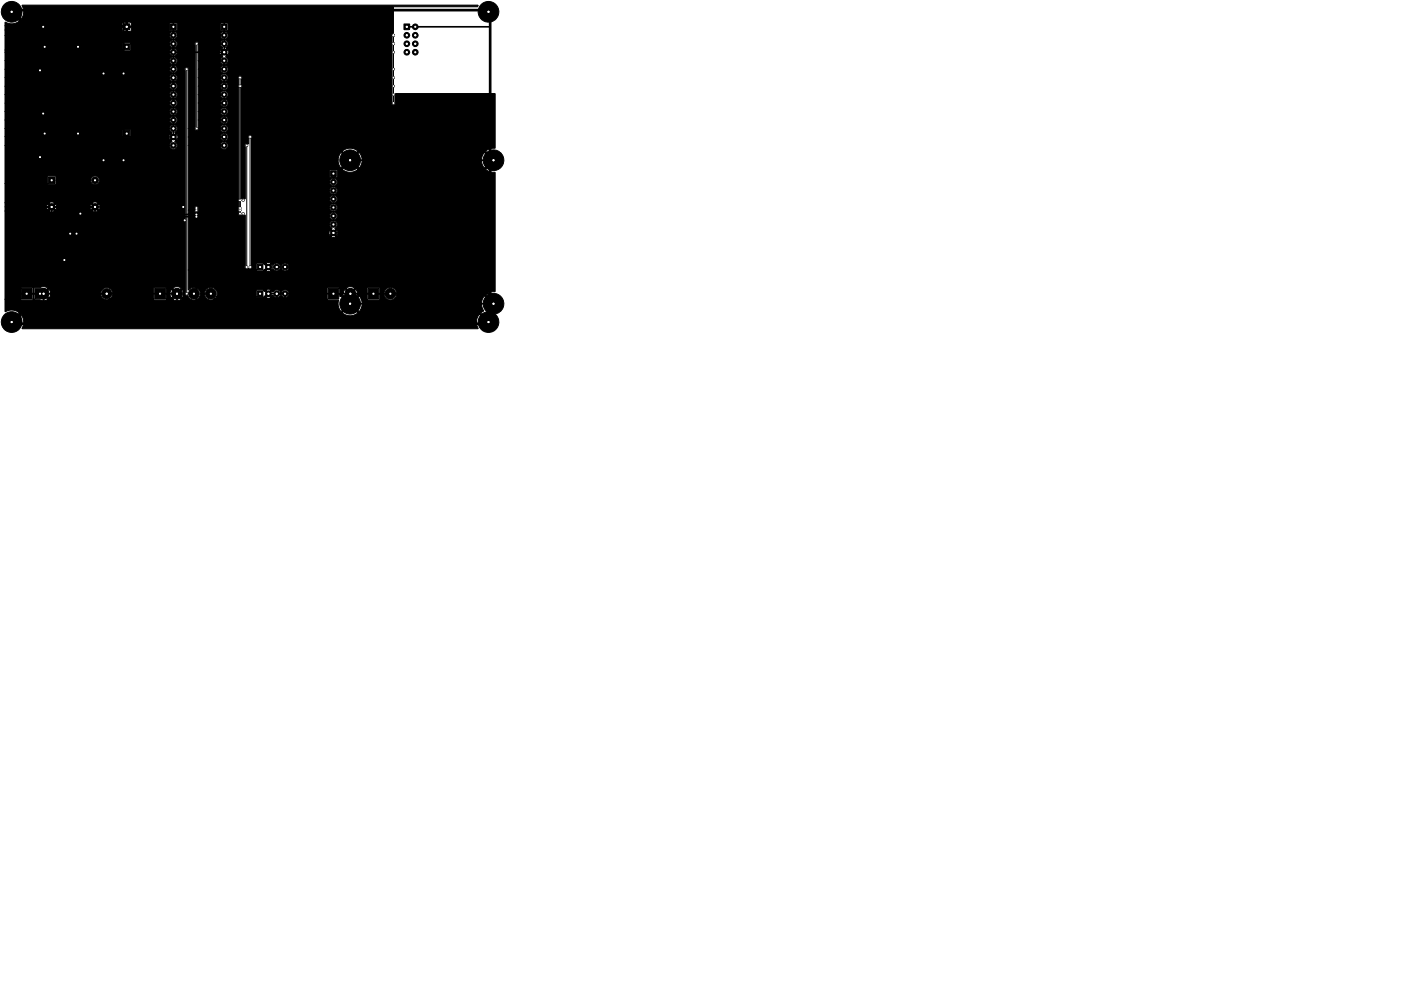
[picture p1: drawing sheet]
<svg xmlns="http://www.w3.org/2000/svg" width="420mm" height="297mm" viewBox="0 0 420 297" stroke-linecap="round" stroke-linejoin="round" font-family="sans-serif">
<g fill="#000" stroke="#000" stroke-width=".3">
<path d="M37.1 13.1h1.8v1.8h-1.8zM37.1 7.1h1.8v1.8h-1.8zM51.2 7.2h1.7v1.7h-1.7zM66.4 7.2h1.7v1.7h-1.7zM121.2 7.2h1.6v1.7h-1.6zM3.2 3.4l.4-.1 2.6 2.6a3.9 3.9 0 0 0 .5-4.3l136.7 .1-.3 .3h-25.1l-.1 8a.65 .65 0 0 0-.3 1.1l-.2 2 .2 .5-.2 2.1 .2 .4v4.2l-.2 .4 .2 .5-.2 2.1 .2 .5-.2 2 .2 .5-.2 2.1 .1 2.1a.62 .62 0 0 0 .1 .9 .62 .62 0 0 0 .9-.1 .62 .62 0 0 0-.1-.9v-1.6l.3-.8 29.8 .1v16.2l-1.8 .4-1.1 .6 2.7 2.7-2.7 2.8 1.5 .7 1.4 .2v35.6l-1.8 .4-1.1 .6 2.7 2.8-.4 .2-2.6-2.6a3.6 3.6 0 0 0-.2 4.5l-.9 .6 2.6 2.6-.2 .4-2.8-2.6a3.8 3.8 0 0 0-.5 4.3l-136.7-.1a3.6 3.6 0 0 0-.4-4.2l-2.6 2.6-.4-.2 2.6-2.8h96.8a3.5 3.5 0 0 0 4.7-.1l-2.3-2.3-2.4 2.4h-96.8a3.9 3.9 0 0 0-4.3-.4v-3.7h4.6l.3 .2h3.2l.3-.3h.3l.3 .2 2.9 .3 1-.4-.6-.6v-.5l.9 .7 .5-1.3h15v.4a1.8 1.8 0 0 0 2.6 1.3h13.3l.3 .2 5.4-.2a2.03 2.03 0 0 0 2.6 0l-1.3-1.3-1.3 1.3h-1.9v-1.7h1.1l.4 1.3 1.3-1.3h.7l1.3 1.3 .5-1.2 .5 .5h.5a1.99 1.99 0 0 0 2.2 1.3 1.99 1.99 0 0 0 1.7-1.8l1.2-.1a1.91 1.91 0 0 0 2.9 1.7h33.9l.3 .2h3a4.4 4.4 0 0 0 .9 3.5l2.3-2.4h.8l2.3 2.4a3.5 3.5 0 0 0 .6-3.7h1.8l.3 .2h3.3l.2-.2v-1.7h1.3a1.91 1.91 0 0 0 2.7 1.8 1.91 1.91 0 0 0 .4-3.3 1.91 1.91 0 0 0-3.1 1.1v.4h-1.3v-1.6l-.2-.2h-3.4l-.2 .2v3.3h-1.8l-.6-1-2.3 2.3h-.8l-1.4-1.4h.7l1.1 1.1 1.2-1.2-1.1-1.1-1.2 1.2h-.7l-.9-.9-.4 .2v-.6h.7l.9 .9 1.2-1.2h.7l1.2 1.1 .8-.8-.7-1.6-1.3 1.3h-.7l-1.3-1.3-.5 1.4-.3 .2h-.7v-1.9h1.9l1.3 1.3 1.3-1.3a1.99 1.99 0 0 0-2.6 0l-5.5-.2-.2 .2v3.3h-33.9l.7-.8h11.9l.3 .3h2.6l.9 .2 .7-.2-.8-.8-.8 .8h-.7l1.1-1.2h.8l.7 .8 .2-.3a1.32 1.32 0 0 0 1.3 .7 1.32 1.32 0 0 0 1.2-1 1.18 1.18 0 0 0 1.5 1.1 1.18 1.18 0 0 0 .7-1.8 1.18 1.18 0 0 0-1.9-.2l-.4 .6a1.24 1.24 0 0 0-1-1 1.24 1.24 0 0 0-1.3 .7l-.3-.3-.7 .7h-.8l-1.1-1.1h.7l.8 .8 .8-.8-.9-.2-.7 .2h-2.6l-.3 .3v1.7h-11.9a1.91 1.91 0 0 0-1.2-2.7 1.91 1.91 0 0 0-2.4 1.8h-1.2l-.1-.2a2 2 0 0 0-1.4-1.6 2 2 0 0 0-2.1 .7l-.1-6h20.4l.3 .3h2.6l.9 .2 .7-.2-.8-.8-.8 .8h-.7l1.1-1.2h.8l.7 .8 .2-.3a1.32 1.32 0 0 0 1.3 .7 1.32 1.32 0 0 0 1.2-1 1.17 1.17 0 0 0 1.5 1.1 1.17 1.17 0 0 0 .7-1.8 1.17 1.17 0 0 0-1.9-.2l-.4 .6a1.24 1.24 0 0 0-1-1 1.24 1.24 0 0 0-1.3 .7l-.3-.3-.7 .7h-.8l-1.1-1.1h.7l.8 .8 .8-.8-.6-.2-1 .2h-2.7l-.2 .3v1.7h-20.4v-16.9h15a.9 .9 0 0 0 1.2 .6h1v15a.7 .7 0 0 0 0 .9 .7 .7 0 0 0 1 0 .62 .62 0 0 0 .9-.1 .62 .62 0 0 0-.1-.8v-8.7h23.8l.9 .3 .7-.3-.8-.7-.8 .7h-23.8v-1.1h23.2l.3 .8 .7-.8h.8l.7 .8 .3-.8-.3-.7-.7 .7h-.8l-.7-.7-.3 .7h-23.2v-2.5h23.4l.2 .6 .6 .5-.3 .3 .7 .7 .8-.7-.4-.2a1.2 1.2 0 0 0 .4-2.1 1.2 1.2 0 0 0-2 .9h-23.4v-2.6h23.4l.4 .9 .7 .3a1.16 1.16 0 0 0 1.3-1.1 1.16 1.16 0 0 0-1.2-1.2 1.16 1.16 0 0 0-1.2 1.1h-23.4v-2.5h23.4l.4 .8 .7 .3a1.16 1.16 0 0 0 1.3-1 1.16 1.16 0 0 0-1.2-1.3 1.16 1.16 0 0 0-1.2 1.2h-23.4v-2.5h23.4l.4 .8 .7 .3a1.16 1.16 0 0 0 1.3-1.1 1.16 1.16 0 0 0-1.2-1.2 1.16 1.16 0 0 0-1.2 1.2h-23.4v-2.6h23.4l.4 .8 .7 .4a1.16 1.16 0 0 0 1.3-1.1 1.16 1.16 0 0 0-1.2-1.2 1.16 1.16 0 0 0-1.2 1.1h-23.4v-2.5h23.4l.4 .8 .7 .3a1.22 1.22 0 0 0 1.3-1.1 1.22 1.22 0 0 0-1.2-1.3l1.1-.3 .1-1.8-.2-.3h-1.9l-.2 .2v1.9l1.1 .3-.8 .5-.4 .8h-23.4v-3.8h27.2a3.5 3.5 0 0 0 4.7-.1l-2.3-2.3-2.4 2.4h-27.2v-2.9h26l.3 1.6 .6 .9 2.3-2.4h.8l2.3 2.4 .7-1.1 .2-1.4h35.8l.3 1.6 .6 .9 2.3-2.4-2.3-2.3-.7 1.2-.2 1h-35.8l-.3-1.4-.6-.8-2.3 2.3h-.8l-2.3-2.3-.7 1.2-.2 1h-26v-2.6h27.2l2.4 2.4 2.3-2.4a3.6 3.6 0 0 0-4.7 0h-27.2v-3.8a.63 .63 0 0 0 .1-.9 .63 .63 0 0 0-1 0 .63 .63 0 0 0 .1 .9v1.5l-.2 .1a.62 .62 0 0 0-.9 .1 .62 .62 0 0 0 .1 .9l-.1 15.5-1.1-.2v-33.1l.2-.5-.2-2a.63 .63 0 0 0 .1-.9 .63 .63 0 0 0-1 0 .63 .63 0 0 0 .1 .9l-.2 2 .2 .5v33.3l-.2 .4 .2 .5-.2 1.9 .2 1.2-.2 .4h-15v-1h1.9a.65 .65 0 0 0 .9 .5 .65 .65 0 0 0 .3-.9 .64 .64 0 0 0-.8-.8 .64 .64 0 0 0-.4 1v.2h-1.9v-19.4h9.7a1.16 1.16 0 0 0 1.6 1 1.16 1.16 0 0 0 .3-1.9 1.16 1.16 0 0 0-1.9 .6v.3h-9.7v-2.5h9.7a1.16 1.16 0 0 0 1.6 1 1.16 1.16 0 0 0 .3-1.9 1.16 1.16 0 0 0-1.9 .6v.3h-9.7v-2.6h2a.61 .61 0 0 0 .6 .6 .61 .61 0 0 0 .6-.6h6.5l.3 .8 .7 .4a1.16 1.16 0 0 0 1.3-1.1 1.16 1.16 0 0 0-1.1-1.2 1.16 1.16 0 0 0-1.2 1.1h-6.5l-.2-.5v-2h6.7a1.16 1.16 0 0 0 1.6 1 1.16 1.16 0 0 0 .3-1.9 1.16 1.16 0 0 0-1.9 .6v.3h-6.7v-2.6h6.7a1.16 1.16 0 0 0 1.6 1.1 1.16 1.16 0 0 0 .3-2 1.16 1.16 0 0 0-1.9 .6v.3h-6.7v-2.5h6.7a1.16 1.16 0 0 0 1.6 1 1.16 1.16 0 0 0 .3-1.9 1.16 1.16 0 0 0-1.9 .6v.3h-6.7v-2.5h6.7a1.16 1.16 0 0 0 1.6 1 1.16 1.16 0 0 0 .3-1.9 1.16 1.16 0 0 0-1.9 .6v.3h-6.7v-2.6h6.7a1.16 1.16 0 0 0 1.6 1.1 1.16 1.16 0 0 0 .3-2 1.16 1.16 0 0 0-1.9 .6v.3h-6.7v-2.5h6.7a1.16 1.16 0 0 0 1.6 1 1.16 1.16 0 0 0 .3-1.9 1.16 1.16 0 0 0-1.9 .6v.3h-6.7v-2.6h6.7a1.16 1.16 0 0 0 1.6 1.1 1.16 1.16 0 0 0 .3-2 1.16 1.16 0 0 0-1.9 .6v.3h-6.7v-2.5h6.7a1.2 1.2 0 0 0 1.9 .9 1.2 1.2 0 0 0-.3-2.1l.3-.2-.8-.8-.7 .8 .3 .3-.6 .5-.1 .6h-6.7v-2.5h6.5l.2 .7 .8-.7h.7l.8 .7 .2-.7-.2-.8-.8 .8h-.7l-.8-.8-.2 .8h-6.5l.2-2.6h6.5l.1 .6 .6 .5-.3 .4 .7 .7 .8-.8-.3-.3a1.17 1.17 0 0 0 .2-2 1.17 1.17 0 0 0-1.8 .9h-6.5v-.2a.62 .62 0 0 0-1-.3 .62 .62 0 0 0 0 1v24.4l-.2 .5h-2v-17.3a.63 .63 0 0 0 .1-.9 .63 .63 0 0 0-1 0 .63 .63 0 0 0 .1 .9v66.4l-.4 .3-.5-1.2-1.3 1.3h-.7l-1.3-1.3-.4 1.3h-1.1v-1.6h1.9l1.3 1.3 1.3-1.3a1.99 1.99 0 0 0-2.6 0l-5.5-.2-.2 .2v3.3h-13.3l.1-.1a1.81 1.81 0 0 0 .7-2.5 1.81 1.81 0 0 0-2.5-.6l-.6 .5-.3 1h-15l-.5-1.3-.9 .8v-.6l.6-.5-.5-.3-.8-.2-1.1 .3h-1.5l-.3 .3v3.1h-.3l-.1-3.4-3.4-.1-.3 .3v3.3h-4.6v-26.4h13.1l.9 .2 .9-.2h11.2l.9 .2 .9-.2-.9-.9-.9 .9h-11.2l-.9-.9-.9 .9h-13.1v-1.3h12.5l.3 .9 .8-.9h.8l.8 .9 .3-.9h10l.3 .9 .8-.9h.8l.8 .9 .3-.9-.3-.8-.8 .8h-.8l-.8-.8-.3 .8h-10l-.3-.8-.8 .8h-.8l-.8-.8-.3 .8h-12.5v-1.2h13.1l.9 .9 .9-.9h11.2l.9 .9 .9-.9-.9-.3-.9 .3h-11.2l-.9-.3-.9 .3h-13.1v-5.7h12.7l.3 .2h2l.3-.1v-1.2h10.4a1.31 1.31 0 0 0 1.9 1.2 1.31 1.31 0 0 0 .2-2.2 1.31 1.31 0 0 0-2.1 .7v.3h-10.4l-.2-1.2-2.1-.1-.3 .3v2.1h-12.7v-11.5h49.3a1.19 1.19 0 0 0 2 .9 1.19 1.19 0 0 0-.4-2.1l.3-.2-.7-.8-.7 .8 .3 .3-.6 .5-.2 .6h-49.3v-2.6h35.3l.3 .2h1.8l.3-.1h11.4l.3 .7 .7-.7h.8l.7 .7 .3-.7-.3-.8-.7 .8h-.8l-.7-.8-.3 .8h-11.4v-2l-.3-.3-2 .1-.1 2.1h-35.3v-2.5h49.3l.2 .6 .6 .5-.3 .4 .7 .7 .8-.7-.4-.4a1.17 1.17 0 0 0 .3-2 1.17 1.17 0 0 0-1.9 .9h-49.3v-2.5h49.3l.4 .8 .7 .3a1.16 1.16 0 0 0 1.3-1.1 1.16 1.16 0 0 0-1.2-1.2 1.16 1.16 0 0 0-1.2 1.2h-49.3v-2.6h49.3l.4 .9 .7 .3a1.16 1.16 0 0 0 1.3-1.1 1.16 1.16 0 0 0-1.2-1.2 1.16 1.16 0 0 0-1.2 1.1h-49.3v-2.5h49.3l.4 .8 .7 .3a1.16 1.16 0 0 0 1.3-1 1.16 1.16 0 0 0-1.2-1.3 1.16 1.16 0 0 0-1.2 1.2h-49.3v-2.5h49.3l.4 .8 .7 .3a1.16 1.16 0 0 0 1.3-1.1 1.16 1.16 0 0 0-1.2-1.2 1.16 1.16 0 0 0-1.2 1.2h-49.3v-2.6h49.3l.4 .8 .7 .4a1.16 1.16 0 0 0 1.3-1.1 1.16 1.16 0 0 0-1.2-1.2 1.16 1.16 0 0 0-1.2 1.1h-49.3v-2.5h49.3l.4 .8 .7 .3a1.16 1.16 0 0 0 1.3-1.1 1.16 1.16 0 0 0-1.2-1.2 1.16 1.16 0 0 0-1.2 1.2h-49.3v-2.6h49.3l.4 .9 .7 .3a1.16 1.16 0 0 0 1.3-1.1 1.16 1.16 0 0 0-1.2-1.2 1.16 1.16 0 0 0-1.2 1.1h-49.3v-2.5h49.3l.4 .8 .7 .3a1.16 1.16 0 0 0 1.3-1 1.16 1.16 0 0 0-1.2-1.3 1.16 1.16 0 0 0-1.2 1.2h-49.3v-2.5h49.3l.4 .8 .7 .3a1.16 1.16 0 0 0 1.3-1.1 1.16 1.16 0 0 0-1.2-1.2 1.16 1.16 0 0 0-1.2 1.2h-49.3v-.7h35.3l.3 .2h1.8l.3-.2v-1.9h11.6a1.16 1.16 0 0 0 1.7 1.1 1.16 1.16 0 0 0 .2-2 1.16 1.16 0 0 0-1.8 .6l-.1 .3h-11.6l-.3-.3h-1.8l-.3 .3v1.9h-35.3v-4.4h49.3a1.16 1.16 0 0 0 1.2 1.2 1.16 1.16 0 0 0 1.2-1.2h12.9l.3 .8 .7 .3a1.22 1.22 0 0 0 1.3-1.1 1.22 1.22 0 0 0-1.1-1.3l1.1-.3v-1.8l-.2-.3h-1.8l-.3 .2v1.9l1.1 .3-.8 .5-.3 .8h-12.9l-.4-.8-.8-.5 1.1-.3v-1.9l-.2-.2h-1.8l-.3 .3 .1 1.8 1.1 .3-.8 .5-.4 .8h-49.3v-1.6h35.1l.5 .4h1.8l.5-.4v-.7h-1.1v1.1h-.6v-1.1h-1.1v.7h-35.1v-1.2h37.9v-.8l-.5-.4h-.6v1.2h-.6v-1.2l-1 .2-.1 1h-35.1v-1.1a3.8 3.8 0 0 0 4.3-.5zM14.5 53h2v2h-2zM37.1 39.1h1.8v1.8h-1.8zM99.1 51.2h1.7v1.7h-1.7zM6.4 86.4h3.2v3.2h-3.2zM10.5 86.5h3v3h-3zM31.1 87.1h1.8v1.8h-1.8z"/>
<path d="M46.4 86.4h3.2v3.2h-3.2zM77.1 87.2h1.7v1.7h-1.7zM77.1 79.2h1.7v1.7h-1.7zM98.4 86.4h3.2v3.2h-3.2zM110.4 86.4h3.2v3.2h-3.2z"/>
<circle cx="3.5" cy="3.5" r="3.1"/>
<circle cx="3.5" cy="3.5" r=".3"/>
<circle cx="13" cy="8" r=".3"/>
<circle cx="13.4" cy="14" r=".3"/>
<circle cx="23.4" cy="14" r=".3"/>
<circle cx="38" cy="8" r=".3"/>
<circle cx="52" cy="18.2" r=".85"/>
<circle cx="52" cy="13.1" r=".85"/>
<circle cx="52" cy="10.6" r=".85"/>
<circle cx="52" cy="15.7" r=".85"/>
<circle cx="59" cy="13.1" r=".3"/>
<circle cx="67.2" cy="18.2" r=".85"/>
<circle cx="67.2" cy="10.6" r=".85"/>
<circle cx="67.2" cy="13.1" r=".85"/>
<circle cx="67.2" cy="15.7" r=".85"/>
<circle cx="67.2" cy="15.7" r=".3"/>
<circle cx="67.2" cy="13.1" r=".3"/>
<circle cx="118" cy="15.7" r=".3"/>
<circle cx="118" cy="13.1" r=".3"/>
<circle cx="118" cy="10.6" r=".3"/>
<circle cx="122" cy="13.1" r=".85"/>
<circle cx="122" cy="15.7" r=".85"/>
<circle cx="122" cy="10.6" r=".85"/>
<circle cx="122" cy="15.7" r=".3"/>
<circle cx="122" cy="13.1" r=".3"/>
<circle cx="122" cy="10.6" r=".3"/>
<circle cx="122" cy="8" r=".3"/>
<circle cx="124.5" cy="8" r=".85"/>
<circle cx="124.5" cy="15.7" r=".85"/>
<circle cx="124.5" cy="13.1" r=".85"/>
<circle cx="124.5" cy="10.6" r=".85"/>
<circle cx="124.5" cy="10.6" r=".3"/>
<circle cx="124.5" cy="13.1" r=".3"/>
<circle cx="146.5" cy="3.5" r="3.1"/>
<circle cx="146.5" cy="3.5" r=".3"/>
<circle cx="12" cy="21.1" r=".3"/>
<circle cx="12.9" cy="34" r=".3"/>
<circle cx="31.1" cy="22" r=".3"/>
<circle cx="37.1" cy="22" r=".3"/>
<circle cx="52" cy="33.4" r=".85"/>
<circle cx="52" cy="36" r=".85"/>
<circle cx="52" cy="28.4" r=".85"/>
<circle cx="52" cy="38.5" r=".85"/>
<circle cx="52" cy="23.3" r=".85"/>
<circle cx="52" cy="25.8" r=".85"/>
<circle cx="52" cy="30.9" r=".85"/>
<circle cx="52" cy="20.7" r=".85"/>
<circle cx="52" cy="25.8" r=".3"/>
<circle cx="52" cy="20.7" r=".3"/>
<circle cx="52" cy="23.3" r=".3"/>
<circle cx="52" cy="30.9" r=".3"/>
<circle cx="52" cy="38.5" r=".3"/>
<circle cx="56" cy="20.7" r=".3"/>
<circle cx="59" cy="38.5" r=".3"/>
<circle cx="67.2" cy="25.8" r=".85"/>
<circle cx="67.2" cy="23.3" r=".85"/>
<circle cx="67.2" cy="28.4" r=".85"/>
<circle cx="67.2" cy="33.4" r=".85"/>
<circle cx="67.2" cy="38.5" r=".85"/>
<circle cx="67.2" cy="36" r=".85"/>
<circle cx="67.2" cy="30.9" r=".85"/>
<circle cx="67.2" cy="20.7" r=".85"/>
<circle cx="67.2" cy="28.4" r=".3"/>
<circle cx="67.2" cy="25.8" r=".3"/>
<circle cx="67.2" cy="20.7" r=".3"/>
<circle cx="67.2" cy="23.3" r=".3"/>
<circle cx="72" cy="23.3" r=".3"/>
<circle cx="72" cy="25.8" r=".3"/>
<circle cx="118" cy="23.3" r=".3"/>
<circle cx="118" cy="28.4" r=".3"/>
<circle cx="118" cy="25.8" r=".3"/>
<circle cx="118" cy="30.9" r=".3"/>
<circle cx="118" cy="20.7" r=".3"/>
<circle cx="12" cy="47.1" r=".3"/>
<circle cx="13.4" cy="40" r=".3"/>
<circle cx="23.4" cy="40" r=".3"/>
<circle cx="28.5" cy="54" r="1"/>
<circle cx="31" cy="48" r=".3"/>
<circle cx="37" cy="48" r=".3"/>
<circle cx="52" cy="41.1" r=".85"/>
<circle cx="52" cy="43.6" r=".85"/>
<circle cx="52" cy="41.1" r=".3"/>
<circle cx="67.2" cy="41.1" r=".85"/>
<circle cx="67.2" cy="43.6" r=".3"/>
<circle cx="67.2" cy="43.6" r=".85"/>
<circle cx="67.2" cy="41.1" r=".3"/>
<circle cx="74" cy="43.6" r=".3"/>
<circle cx="75" cy="41.1" r=".3"/>
<circle cx="100" cy="57.1" r=".85"/>
<circle cx="100" cy="54.6" r=".85"/>
<circle cx="100" cy="59.7" r=".85"/>
<circle cx="105" cy="48" r="3.1"/>
<circle cx="105" cy="48" r=".3"/>
<circle cx="148" cy="48" r="3.1"/>
<circle cx="148" cy="48" r=".3"/>
<circle cx="15.5" cy="62" r="1"/>
<circle cx="15.5" cy="62" r=".3"/>
<circle cx="19.3" cy="77.9" r=".3"/>
<circle cx="21.1" cy="70" r=".3"/>
<circle cx="23" cy="70" r=".3"/>
<circle cx="24.1" cy="64" r=".3"/>
<circle cx="28.5" cy="62" r="1"/>
<circle cx="28.5" cy="62" r=".3"/>
<circle cx="54.9" cy="62" r=".3"/>
<circle cx="55.4" cy="66" r=".3"/>
<circle cx="58.9" cy="65" r=".3"/>
<circle cx="58.9" cy="63" r=".3"/>
<circle cx="58.9" cy="64.3" r=".3"/>
<circle cx="58.9" cy="62.4" r=".3"/>
<circle cx="72" cy="63" r=".3"/>
<circle cx="72" cy="62.4" r=".3"/>
<circle cx="72" cy="64" r=".3"/>
<circle cx="72" cy="60" r=".3"/>
<circle cx="73" cy="64" r=".3"/>
<circle cx="73" cy="60" r=".3"/>
<circle cx="100" cy="64.7" r=".85"/>
<circle cx="100" cy="62.2" r=".85"/>
<circle cx="100" cy="67.3" r=".85"/>
<circle cx="100" cy="69.8" r=".85"/>
<circle cx="100" cy="69.8" r=".3"/>
<circle cx="3.5" cy="96.5" r="3.1"/>
<circle cx="3.5" cy="96.5" r=".3"/>
<circle cx="13.1" cy="88" r=".3"/>
<circle cx="13.1" cy="88" r="1.6"/>
<circle cx="32" cy="88" r="1.5"/>
<circle cx="53.1" cy="88" r=".3"/>
<circle cx="53.1" cy="88" r="1.6"/>
<circle cx="56" cy="88" r=".3"/>
<circle cx="58.2" cy="88" r="1.6"/>
<circle cx="63.2" cy="88" r="1.6"/>
<circle cx="74" cy="80" r=".3"/>
<circle cx="75" cy="80" r=".3"/>
<circle cx="80.5" cy="88" r=".3"/>
<circle cx="80.5" cy="80" r=".3"/>
<circle cx="80.5" cy="88" r=".85"/>
<circle cx="80.5" cy="80" r=".85"/>
<circle cx="83" cy="88" r=".85"/>
<circle cx="83" cy="80" r=".85"/>
<circle cx="83" cy="88" r=".3"/>
<circle cx="83" cy="80" r=".3"/>
<circle cx="85.5" cy="80" r=".3"/>
<circle cx="85.5" cy="88" r=".85"/>
<circle cx="85.5" cy="80" r=".85"/>
<circle cx="105" cy="91" r="3.1"/>
<circle cx="105" cy="91" r=".3"/>
<circle cx="105.1" cy="88" r=".3"/>
<circle cx="105.1" cy="88" r="1.6"/>
<circle cx="117.1" cy="88" r="1.6"/>
<circle cx="146.5" cy="96.5" r="3.1"/>
<circle cx="146.5" cy="96.5" r=".3"/>
<circle cx="148" cy="91" r="3.1"/>
<circle cx="148" cy="91" r=".3"/>
</g>
<g fill="none" stroke="#000" stroke-width=".5">
<path d="M3.5 3v.5h2.5M6 14h17.4M12 3v44.1h-6M13 3v31h-7M13.4 3v37M23.4 3v37h-17.4M31 3v45M37 3v45h-31M38 3v5h-32M52 3v38.1h-46M67.2 3v12.7h-61.2M122 8h25"/>
<path d="M146.5 3.5h.5M147 3v45M6 22h31M6 21.1h6M105 48h43M6 64.3h52.9v32.7M6 66h49.4v31M6 77.9h13.3v19.1M6 65h52.9M6 70h16.9v27M6 62h49v35M6 64h18.1v33"/>
<path d="M15.5 62v35M21 70v27M28.5 62v35M100 69.8h47v27.2M6 96.5h-2.5v.5M6 88h47.1v9M13.1 88v9M80.5 88h66.5M80.5 80h66.5M105 91h43M146.5 96.5h.5"/>
</g>
<path d="M6 3h141v94h-141z" fill="none" stroke="#000" stroke-width=".8"/>
<path d="M59 13.1v25.4M118 10.6v20.3M56 20.7v67.3M72 23.3v40.7M74 43.6v36.4M75 41.1v38.9" fill="none" stroke="#000" stroke-width=".3"/>
<g fill="#fff" stroke="#fff" stroke-width=".3">
<circle cx="31.1" cy="22" r=".15"/>
<circle cx="52" cy="41.1" r=".15"/>
<circle cx="37.1" cy="48" r=".15"/>
<circle cx="21" cy="70" r=".15"/>
<circle cx="13.4" cy="14" r=".15"/>
<circle cx="105" cy="91" r=".15"/>
<circle cx="105" cy="48" r=".15"/>
<circle cx="13.4" cy="40" r=".15"/>
<circle cx="3.5" cy="3.5" r=".15"/>
<circle cx="146.5" cy="3.5" r=".15"/>
<circle cx="15.5" cy="62" r=".15"/>
<circle cx="54.9" cy="62" r=".15"/>
<circle cx="80.5" cy="88" r=".15"/>
<circle cx="122" cy="8" r=".15"/>
<circle cx="13.1" cy="88" r=".15"/>
<circle cx="12" cy="47.1" r=".15"/>
<circle cx="23.4" cy="14" r=".15"/>
<circle cx="3.5" cy="96.5" r=".15"/>
<circle cx="148" cy="48" r=".15"/>
<circle cx="105.1" cy="88" r=".15"/>
<circle cx="148" cy="91" r=".15"/>
<circle cx="24.1" cy="64" r=".15"/>
<circle cx="12" cy="21.1" r=".15"/>
<circle cx="37.1" cy="22" r=".15"/>
<circle cx="58.9" cy="64.3" r=".15"/>
<circle cx="19.3" cy="77.9" r=".15"/>
<circle cx="12.9" cy="8" r=".15"/>
<circle cx="100" cy="69.8" r=".15"/>
<circle cx="146.5" cy="96.5" r=".15"/>
<circle cx="53.1" cy="88" r=".15"/>
<circle cx="38" cy="8" r=".15"/>
<circle cx="22.9" cy="70" r=".15"/>
<circle cx="55.4" cy="66" r=".15"/>
<circle cx="31.1" cy="48" r=".15"/>
<circle cx="80.5" cy="80" r=".15"/>
<circle cx="23.4" cy="40" r=".15"/>
<circle cx="67.2" cy="15.7" r=".15"/>
<circle cx="28.5" cy="62" r=".15"/>
<circle cx="58.9" cy="65" r=".15"/>
<circle cx="12.9" cy="34" r=".15"/>
<circle cx="67.2" cy="25.8" r=".15"/>
<circle cx="72.9" cy="60" r=".15"/>
<circle cx="58.9" cy="62.4" r=".15"/>
<circle cx="72" cy="62.4" r=".15"/>
<circle cx="72" cy="25.8" r=".15"/>
<circle cx="72" cy="60" r=".15"/>
<circle cx="72.9" cy="64" r=".15"/>
<circle cx="72" cy="64" r=".15"/>
<circle cx="72" cy="23.3" r=".15"/>
<circle cx="72" cy="63" r=".15"/>
<circle cx="67.2" cy="23.3" r=".15"/>
<circle cx="58.9" cy="63" r=".15"/>
<circle cx="67.2" cy="20.7" r=".15"/>
<circle cx="118" cy="20.7" r=".15"/>
<circle cx="122" cy="10.6" r=".15"/>
<circle cx="118" cy="10.6" r=".15"/>
<circle cx="124.5" cy="10.6" r=".15"/>
<circle cx="118" cy="23.3" r=".15"/>
<circle cx="52" cy="23.3" r=".15"/>
<circle cx="52" cy="25.8" r=".15"/>
<circle cx="122" cy="13.1" r=".15"/>
<circle cx="118" cy="13.1" r=".15"/>
<circle cx="118" cy="25.8" r=".15"/>
<circle cx="118" cy="30.9" r=".15"/>
<circle cx="52" cy="30.9" r=".15"/>
<circle cx="124.5" cy="13.1" r=".15"/>
<circle cx="122" cy="15.7" r=".15"/>
<circle cx="118" cy="15.7" r=".15"/>
<circle cx="118" cy="28.4" r=".15"/>
<circle cx="67.2" cy="28.4" r=".15"/>
<circle cx="56" cy="20.7" r=".15"/>
<circle cx="56" cy="88" r=".15"/>
<circle cx="52" cy="20.7" r=".15"/>
<circle cx="83" cy="88" r=".15"/>
<circle cx="67.2" cy="43.6" r=".15"/>
<circle cx="74" cy="80" r=".15"/>
<circle cx="83" cy="80" r=".15"/>
<circle cx="74" cy="43.6" r=".15"/>
<circle cx="75" cy="80" r=".15"/>
<circle cx="85.5" cy="80" r=".15"/>
<circle cx="75" cy="41.1" r=".15"/>
<circle cx="67.2" cy="41.1" r=".15"/>
<circle cx="59" cy="38.5" r=".15"/>
<circle cx="52" cy="38.5" r=".15"/>
<circle cx="67.2" cy="13.1" r=".15"/>
<circle cx="59" cy="13.1" r=".15"/>
<circle cx="38" cy="14" r=".18"/>
<circle cx="122" cy="8" r=".18"/>
<circle cx="124.5" cy="8" r=".18"/>
<circle cx="122" cy="10.6" r=".18"/>
<circle cx="124.5" cy="10.6" r=".18"/>
<circle cx="122" cy="13.1" r=".18"/>
<circle cx="124.5" cy="13.1" r=".18"/>
<circle cx="122" cy="15.7" r=".18"/>
<circle cx="124.5" cy="15.7" r=".18"/>
<circle cx="32" cy="88" r=".17"/>
<circle cx="3.5" cy="3.5" r=".18"/>
<circle cx="105" cy="48" r=".18"/>
<circle cx="38" cy="8" r=".18"/>
<circle cx="78" cy="88" r=".17"/>
<circle cx="80.5" cy="88" r=".17"/>
<circle cx="83" cy="88" r=".17"/>
<circle cx="85.5" cy="88" r=".17"/>
<circle cx="146.5" cy="96.5" r=".17"/>
<circle cx="105" cy="91" r=".17"/>
<circle cx="148" cy="91" r=".17"/>
<circle cx="15.5" cy="54" r=".18"/>
<circle cx="15.5" cy="62" r=".17"/>
<circle cx="28.5" cy="54" r=".18"/>
<circle cx="28.5" cy="62" r=".17"/>
<circle cx="48" cy="88" r=".18"/>
<circle cx="53.1" cy="88" r=".18"/>
<circle cx="58.2" cy="88" r=".18"/>
<circle cx="63.2" cy="88" r=".18"/>
<circle cx="146.5" cy="3.5" r=".18"/>
<circle cx="78" cy="80" r=".17"/>
<circle cx="80.5" cy="80" r=".17"/>
<circle cx="83" cy="80" r=".17"/>
<circle cx="85.5" cy="80" r=".17"/>
<circle cx="12" cy="88" r=".17"/>
<circle cx="8" cy="88" r=".17"/>
<circle cx="13.1" cy="88" r=".17"/>
<circle cx="38" cy="40" r=".18"/>
<circle cx="52" cy="8" r=".18"/>
<circle cx="52" cy="10.6" r=".18"/>
<circle cx="52" cy="13.1" r=".18"/>
<circle cx="52" cy="15.7" r=".18"/>
<circle cx="52" cy="18.2" r=".18"/>
<circle cx="52" cy="20.7" r=".18"/>
<circle cx="52" cy="23.3" r=".18"/>
<circle cx="52" cy="25.8" r=".18"/>
<circle cx="52" cy="28.4" r=".18"/>
<circle cx="52" cy="30.9" r=".18"/>
<circle cx="52" cy="33.4" r=".18"/>
<circle cx="52" cy="36" r=".18"/>
<circle cx="52" cy="38.5" r=".18"/>
<circle cx="52" cy="41.1" r=".18"/>
<circle cx="52" cy="43.6" r=".18"/>
<circle cx="112" cy="88" r=".17"/>
<circle cx="117.1" cy="88" r=".17"/>
<circle cx="100" cy="52" r=".18"/>
<circle cx="100" cy="54.6" r=".18"/>
<circle cx="100" cy="57.1" r=".18"/>
<circle cx="100" cy="59.7" r=".18"/>
<circle cx="100" cy="62.2" r=".18"/>
<circle cx="100" cy="64.7" r=".18"/>
<circle cx="100" cy="67.3" r=".18"/>
<circle cx="100" cy="69.8" r=".18"/>
<circle cx="67.2" cy="8" r=".18"/>
<circle cx="67.2" cy="10.6" r=".18"/>
<circle cx="67.2" cy="13.1" r=".18"/>
<circle cx="67.2" cy="15.7" r=".18"/>
<circle cx="67.2" cy="18.2" r=".18"/>
<circle cx="67.2" cy="20.7" r=".18"/>
<circle cx="67.2" cy="23.3" r=".18"/>
<circle cx="67.2" cy="25.8" r=".18"/>
<circle cx="67.2" cy="28.4" r=".18"/>
<circle cx="67.2" cy="30.9" r=".18"/>
<circle cx="67.2" cy="33.4" r=".18"/>
<circle cx="67.2" cy="36" r=".18"/>
<circle cx="67.2" cy="38.5" r=".18"/>
<circle cx="67.2" cy="41.1" r=".18"/>
<circle cx="67.2" cy="43.6" r=".18"/>
<circle cx="100" cy="88" r=".17"/>
<circle cx="105.1" cy="88" r=".17"/>
<circle cx="148" cy="48" r=".18"/>
<circle cx="3.5" cy="96.5" r=".17"/>
</g>
</svg>
